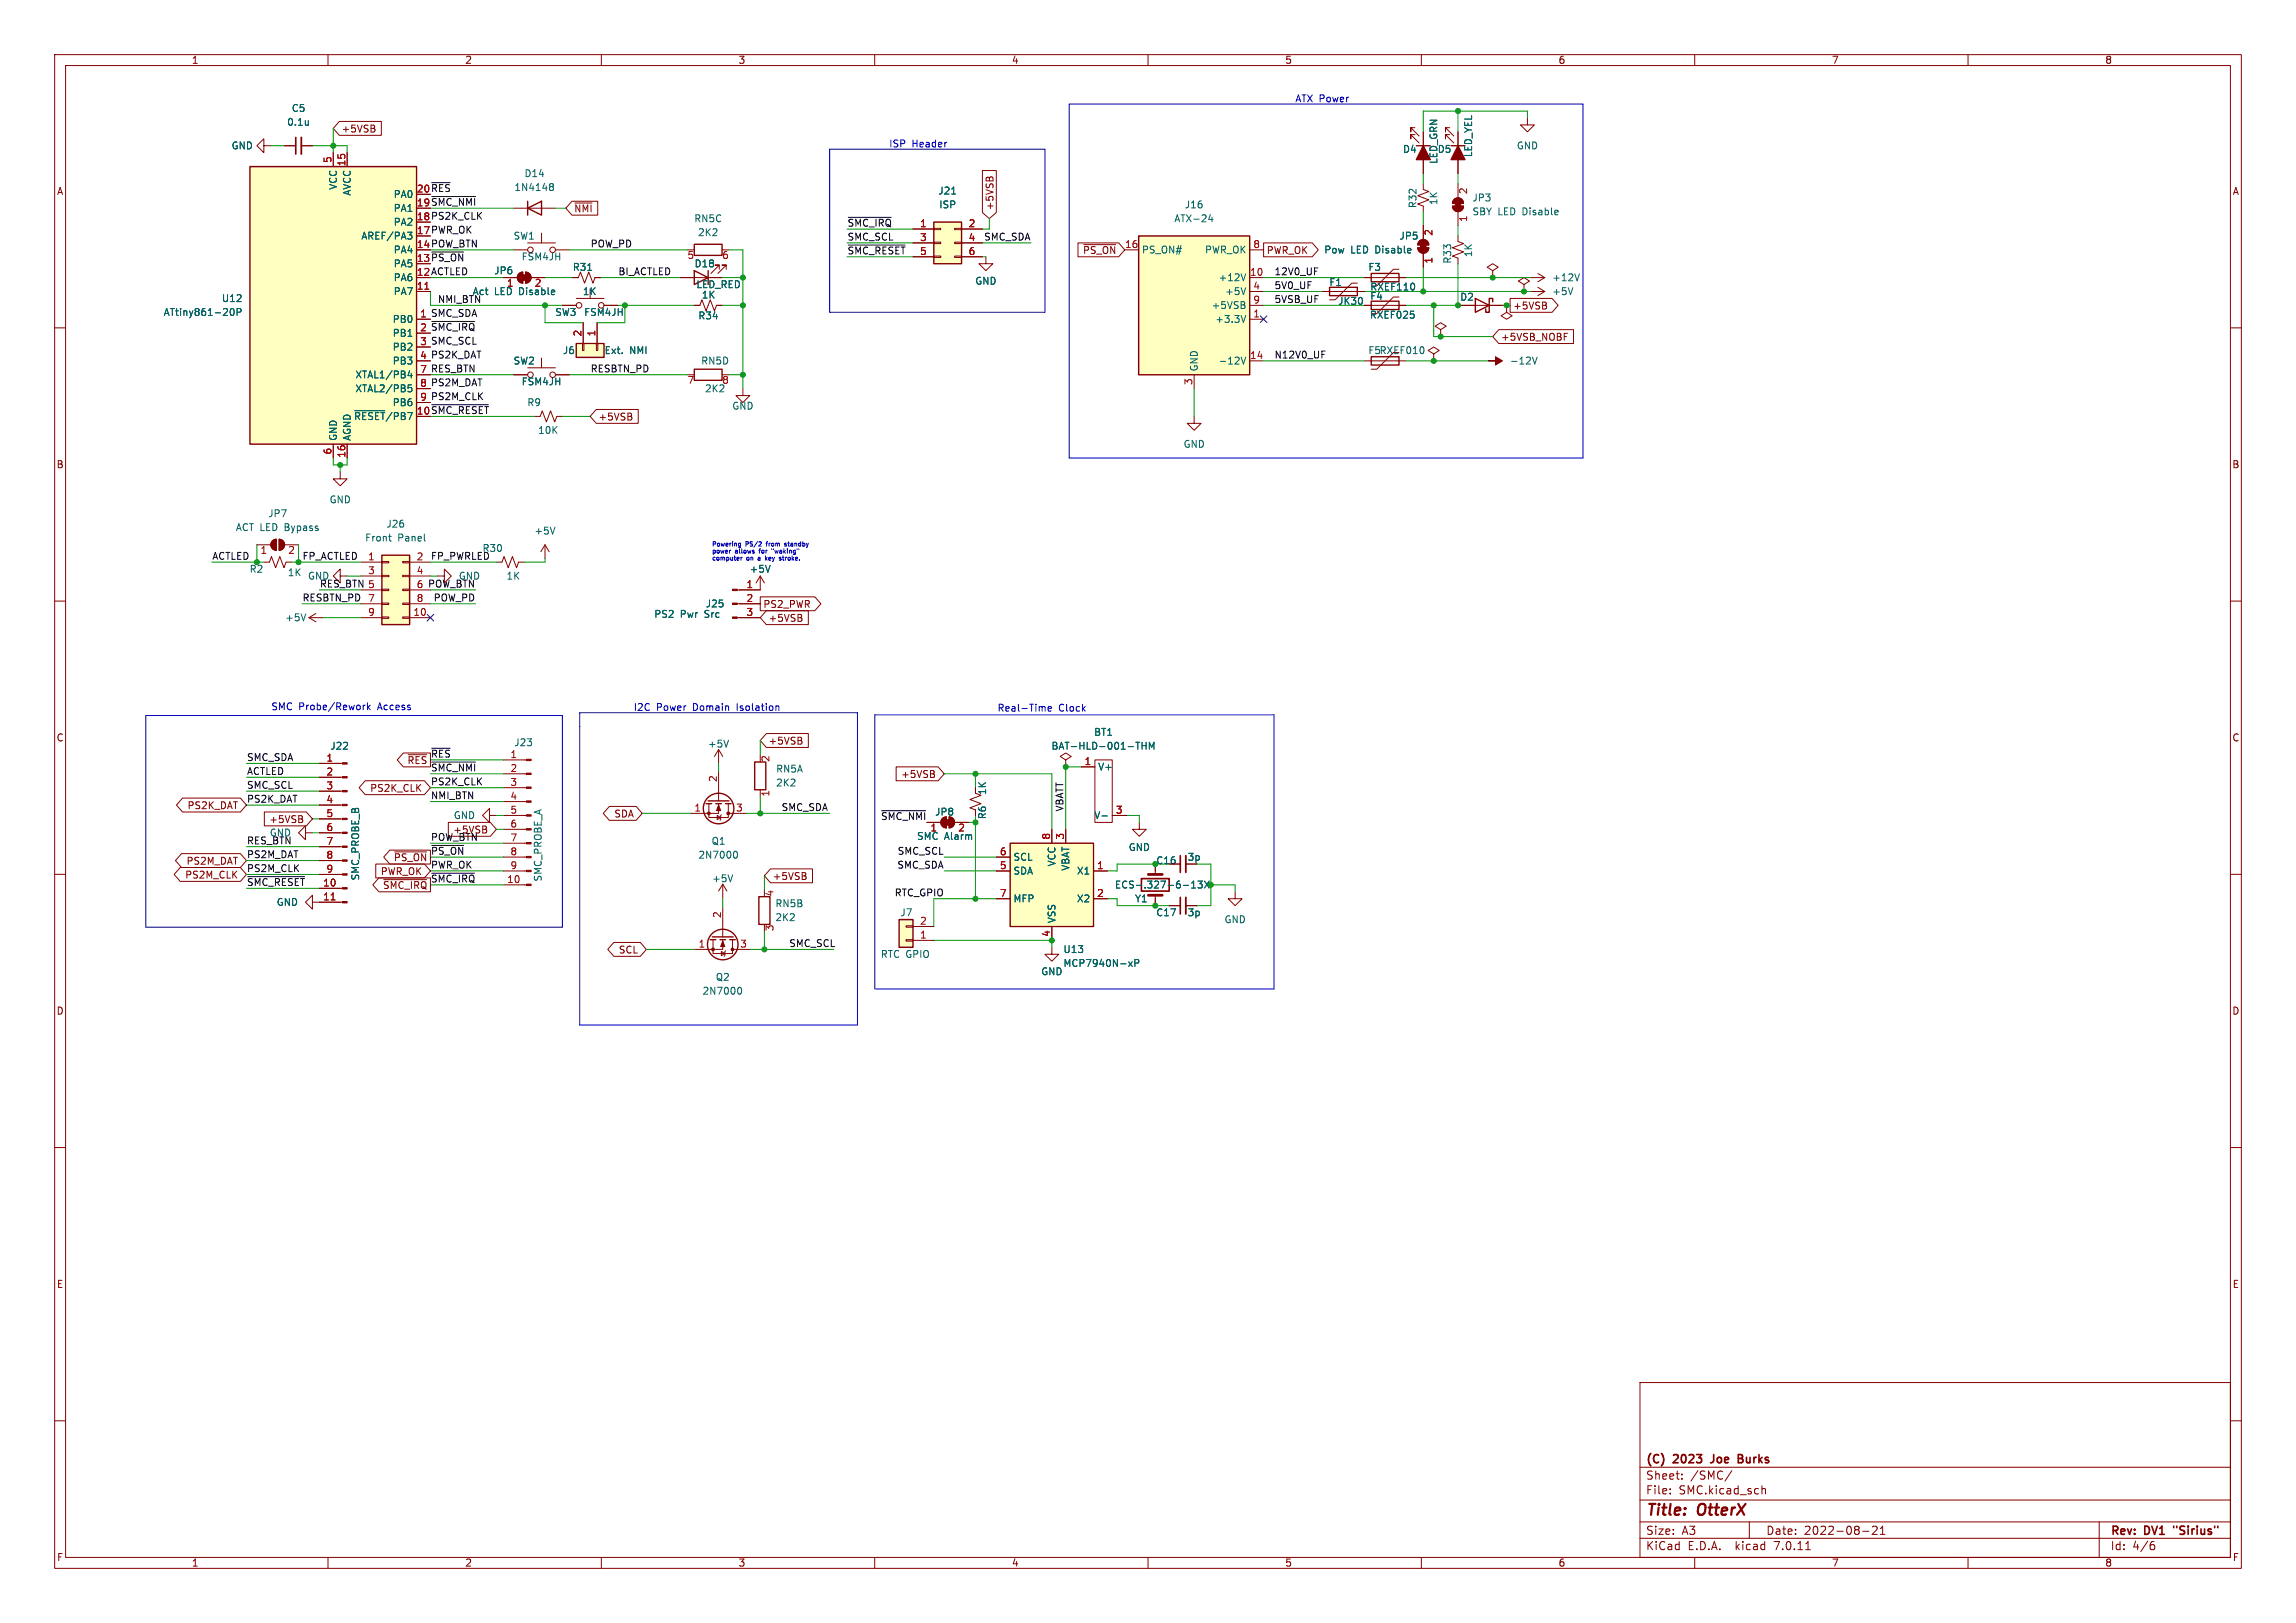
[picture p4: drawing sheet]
<svg xmlns="http://www.w3.org/2000/svg" width="420mm" height="297mm" viewBox="0 0 420 297" stroke-linecap="round" stroke-linejoin="round" font-family="sans-serif">
<defs><g id="words">
<g font-size="2.8" fill="#840000">
<text x="301" y="277.9">Title:</text>
<text x="310.6" y="277.9">OtterX</text>
</g>
<g font-size="2.1" fill="#840000">
<text x="301" y="268.2">(C)</text>
<text x="306.2" y="268.2">2023</text>
<text x="313.7" y="268.2">Joe</text>
<text x="319.2" y="268.2">Burks</text>
<text x="301" y="273.7">File:</text>
<text x="301" y="271">Sheet:</text>
<text x="307.1" y="273.7">SMC.kicad_sch</text>
<text x="309.2" y="271">/SMC/</text>
<text x="301" y="281.1">Size:</text>
<text x="307.6" y="281.1">A3</text>
<text x="323" y="281.1">Date:</text>
<text x="330" y="281.1">2022-08-21</text>
<text x="386" y="281.3">Rev:</text>
<text x="392.4" y="281.3">DV1</text>
<text x="398.3" y="281.3">&quot;Sirius&quot;</text>
<text x="301" y="283.9">KiCad</text>
<text x="308.7" y="283.9">E.D.A.</text>
<text x="317.6" y="283.9">kicad</text>
<text x="324.8" y="283.9">7.0.11</text>
<text x="386" y="283.9">Id:</text>
<text x="390.1" y="283.9">4/6</text>
</g>
<g font-size="1.8" fill="#840000">
<text x="35" y="11.9">1</text>
<text x="85" y="11.9">2</text>
<text x="135" y="11.9">3</text>
<text x="185" y="11.9">4</text>
<text x="235" y="11.9">5</text>
<text x="285" y="11.9">6</text>
<text x="335" y="11.9">7</text>
<text x="385" y="11.9">8</text>
<text x="62.4" y="24.5">+5VSB</text>
<text x="10.3" y="35.9">A</text>
<text x="76.2" y="35.3">20 ~{RES}</text>
<text x="408.3" y="35.9">A</text>
<text x="76.2" y="40.4">18 PS2K_CLK</text>
<text x="76.2" y="37.8">19 ~{SMC_NMI}</text>
<text x="104.9" y="39.1">~{NMI}</text>
<text x="181.9" y="38.6" transform="rotate(-90 181.9 38.6)">+5VSB</text>
<text x="76.2" y="45.5">14 POW_BTN</text>
<text x="76.2" y="42.9">17 PWR_OK</text>
<text x="198" y="46.7">~{PS_ON}</text>
<text x="231.6" y="46.7">PWR_OK</text>
<text x="76.2" y="50.5">12 ACTLED</text>
<text x="76.2" y="48">13 ~{PS_ON}</text>
<text x="276.7" y="56.8">+5VSB</text>
<text x="76.8" y="60.7">2 ~{SMC_IRQ}</text>
<text x="76.8" y="65.8">4 PS2K_DAT</text>
<text x="274.5" y="62.5">+5VSB_NOBF</text>
<text x="76.2" y="75.9">10 ~{SMC_RESET}</text>
<text x="109.4" y="77.2">+5VSB</text>
<text x="10.3" y="85.9">B</text>
<text x="408.2" y="85.9">B</text>
<text x="139.5" y="111.4">PS2_PWR</text>
<text x="140.5" y="114">+5VSB</text>
<text x="10.3" y="135.9">C</text>
<text x="140.5" y="136.5">+5VSB</text>
<text x="408.2" y="135.9">C</text>
<text x="164.7" y="142.6">+5VSB</text>
<text x="34.2" y="148.3">PS2K_DAT</text>
<text x="67.6" y="145.1">PS2K_CLK</text>
<text x="112.3" y="149.8">SDA</text>
<text x="49.2" y="150.8">+5VSB</text>
<text x="33.8" y="161">PS2M_CLK</text>
<text x="34" y="158.4">PS2M_DAT</text>
<text x="69.5" y="160.3">PWR_OK</text>
<text x="141.3" y="161.2">+5VSB</text>
<text x="217.2" y="157.7">3p</text>
<text x="113.1" y="174.7">SCL</text>
<text x="10.3" y="185.9">D</text>
<text x="408.2" y="185.9">D</text>
<text x="10.3" y="235.9">E</text>
<text x="408.3" y="235.9">E</text>
<text x="10.3" y="285.9">F</text>
<text x="35" y="286.9">1</text>
<text x="85" y="286.9">2</text>
<text x="135" y="286.9">3</text>
<text x="185" y="286.9">4</text>
<text x="235" y="286.9">5</text>
<text x="285" y="286.9">6</text>
<text x="335" y="286.9">7</text>
<text x="385" y="286.9">8</text>
<text x="408.3" y="285.9">F</text>
</g>
<g font-size="1.8" fill="#006464">
<text x="52.4" y="23.2">0.1u</text>
<text x="53.3" y="20.7">C5</text>
<text x="42.3" y="27.5">GND</text>
<text x="256.6" y="28.2">D4</text>
<text x="262.9" y="28.2">D5</text>
<text x="269.5" y="28.8" transform="rotate(-90 269.5 28.8)">LED_YEL</text>
<text x="277.4" y="27.5">GND</text>
<text x="61.8" y="34.8" transform="rotate(-90 61.8 34.8)">VCC</text>
<text x="64.4" y="35.9" transform="rotate(-90 64.4 35.9)">AVCC</text>
<text x="94" y="35.2">1N4148</text>
<text x="95.8" y="32.6">D14</text>
<text x="171.6" y="35.8">J21</text>
<text x="263.1" y="30.1" transform="rotate(-90 263.1 30.1)">LED_GRN</text>
<text x="71.9" y="41.5">PA2</text>
<text x="71.9" y="39">PA1</text>
<text x="71.9" y="36.4">PA0</text>
<text x="126.9" y="40.9">RN5C</text>
<text x="171.7" y="38.3">ISP</text>
<text x="214.7" y="40.9">ATX-24</text>
<text x="216.6" y="38.3">J16</text>
<text x="259.3" y="38.2" transform="rotate(-90 259.3 38.2)">R32</text>
<text x="263.1" y="37.6" transform="rotate(-90 263.1 37.6)">1K</text>
<text x="269.3" y="37.1">JP3</text>
<text x="269.3" y="39.6">SBY LED Disable</text>
<text x="66" y="44">AREF/PA3</text>
<text x="71.9" y="46.6">PA4</text>
<text x="93.8" y="44">SW1</text>
<text x="95.3" y="47.9">FSM4JH</text>
<text x="127.6" y="43.4">2K2</text>
<text x="208.8" y="46.6">PS_ON#</text>
<text x="220.3" y="46.6">PWR_OK</text>
<text x="242.1" y="46.6">Pow</text>
<text x="247.1" y="46.6">LED Disable</text>
<text x="255.9" y="44">JP5</text>
<text x="269.5" y="47.1" transform="rotate(-90 269.5 47.1)">1K</text>
<text x="71.9" y="51.7">PA6</text>
<text x="71.9" y="49.1">PA5</text>
<text x="90.3" y="50.4">JP6</text>
<text x="104.7" y="49.8">R31</text>
<text x="127" y="49.1">D18</text>
<text x="127.3" y="52.9">LED_RED</text>
<text x="178.3" y="52.3">GND</text>
<text x="222.8" y="51.7">+12V</text>
<text x="243.1" y="52.6">F1</text>
<text x="250.2" y="49.8">F3</text>
<text x="250.6" y="53.4">RXEF110</text>
<text x="265.7" y="48.4" transform="rotate(-90 265.7 48.4)">R33</text>
<text x="283.9" y="51.7">+12V</text>
<text x="29.8" y="58">ATtiny861-20P</text>
<text x="40.5" y="55.5">U12</text>
<text x="71.7" y="59.3">PB0</text>
<text x="71.9" y="54.2">PA7</text>
<text x="86.4" y="54.2">Act</text>
<text x="90.4" y="54.2">LED Disable</text>
<text x="101.5" y="58">SW3</text>
<text x="106.5" y="54.2">1K</text>
<text x="106.8" y="58">FSM4JH</text>
<text x="127.6" y="58.6">R34</text>
<text x="128.3" y="54.8">1K</text>
<text x="221.5" y="56.7">+5VSB</text>
<text x="222.2" y="59.3">+3.3V</text>
<text x="224" y="54.2">+5V</text>
<text x="244.7" y="56">JK30</text>
<text x="250.5" y="58.5">RXEF025</text>
<text x="250.5" y="55.1">F4</text>
<text x="267" y="55.2">D2</text>
<text x="283.9" y="54.2">+5V</text>
<text x="71.7" y="61.8">PB1</text>
<text x="71.7" y="64.4">PB2</text>
<text x="102.9" y="65">J6</text>
<text x="110.5" y="65">Ext.</text>
<text x="115.2" y="65">NMI</text>
<text x="250.2" y="65">F5RXEF010</text>
<text x="64.9" y="69.4">XTAL1/PB4</text>
<text x="64.9" y="72">XTAL2/PB5</text>
<text x="71.7" y="66.9">PB3</text>
<text x="93.8" y="66.9">SW2</text>
<text x="95.3" y="70.7">FSM4JH</text>
<text x="128.2" y="66.9">RN5D</text>
<text x="128.9" y="72">2K2</text>
<text x="132" y="70.6">8</text>
<text x="219.3" y="68.1" transform="rotate(-90 219.3 68.1)">GND</text>
<text x="222.8" y="66.9">-12V</text>
<text x="276.1" y="66.9">-12V</text>
<text x="64.7" y="77.1">~{RESET}/PB7</text>
<text x="71.7" y="74.5">PB6</text>
<text x="96.4" y="74.5">R9</text>
<text x="133.9" y="75.2">GND</text>
<text x="61.8" y="80.8" transform="rotate(-90 61.8 80.8)">GND</text>
<text x="64.4" y="80.8" transform="rotate(-90 64.4 80.8)">AGND</text>
<text x="98.3" y="79.6">10K</text>
<text x="216.4" y="82.1">GND</text>
<text x="49" y="94.8">JP7</text>
<text x="60.2" y="92.3">GND</text>
<text x="43" y="97.4">ACT LED Bypass</text>
<text x="66.7" y="99.3">Front</text>
<text x="70.6" y="96.7">J26</text>
<text x="72.8" y="99.3">Panel</text>
<text x="97.7" y="98">+5V</text>
<text x="45.6" y="105">R2</text>
<text x="52.6" y="105.6">1K</text>
<text x="92.6" y="106.3">1K</text>
<text x="137" y="105">+5V</text>
<text x="52.1" y="113.9">+5V</text>
<text x="119.6" y="113.3">PS2</text>
<text x="124.4" y="113.3">Pwr</text>
<text x="129" y="113.3">Src</text>
<text x="129" y="111.4">J25</text>
<text x="60.3" y="137.4">J22</text>
<text x="94" y="136.8">J23</text>
<text x="129.4" y="137">+5V</text>
<text x="192.2" y="137.4">BAT-HLD-001-THM</text>
<text x="200" y="134.8">BT1</text>
<text x="141.9" y="141.6">RN5A</text>
<text x="200.8" y="141.2">V+</text>
<text x="141.9" y="144.1">2K2</text>
<text x="171" y="149.5">JP8</text>
<text x="180.6" y="145.6" transform="rotate(-90 180.6 145.6)">1K</text>
<text x="82.9" y="150.1">GND</text>
<text x="130.1" y="154.8">Q1</text>
<text x="167.6" y="153.9">SMC Alarm</text>
<text x="180.6" y="150" transform="rotate(-90 180.6 150)">R6</text>
<text x="200.1" y="150.1">V-</text>
<text x="206.4" y="155.9">GND</text>
<text x="65.9" y="161.2" transform="rotate(-90 65.9 161.2)">SMC_PROBE_B</text>
<text x="99.3" y="161.4" transform="rotate(-90 99.3 161.4)">SMC_PROBE_A</text>
<text x="127.7" y="157.3">2N7000</text>
<text x="130.2" y="161.6">+5V</text>
<text x="185.3" y="160.2">SDA</text>
<text x="185.3" y="157.7">SCL</text>
<text x="193.3" y="158.6" transform="rotate(-90 193.3 158.6)">VCC</text>
<text x="195.8" y="159.4" transform="rotate(-90 195.8 159.4)">VBAT</text>
<text x="196.9" y="160.2">X1</text>
<text x="211.4" y="158.3">C16</text>
<text x="50.5" y="166">GND</text>
<text x="141.7" y="166.2">RN5B</text>
<text x="164.6" y="167.9">J7</text>
<text x="185.3" y="165.3">MFP</text>
<text x="196.9" y="165.3">X2</text>
<text x="203.8" y="162.8">ECS-.327-6-13X</text>
<text x="207.5" y="165.3">Y1</text>
<text x="211.4" y="167.9">C17</text>
<text x="217.2" y="167.9">3p</text>
<text x="141.7" y="168.8">2K2</text>
<text x="193.3" y="169" transform="rotate(-90 193.3 169)">VSS</text>
<text x="223.9" y="169.1">GND</text>
<text x="130.8" y="179.7">Q2</text>
<text x="161" y="175.5">RTC GPIO</text>
<text x="190.4" y="178.7">GND</text>
<text x="194.4" y="174.6">U13</text>
<text x="194.4" y="177.1">MCP7940N-xP</text>
<text x="128.4" y="182.2">2N7000</text>
</g>
<g font-size="1.8" fill="#0000c2">
<text x="236.9" y="18.8">ATX Power</text>
<text x="162.6" y="27.1">ISP</text>
<text x="166.8" y="27.1">Header</text>
<text x="49.5" y="130.1">SMC Probe/Rework</text>
<text x="69.2" y="130.1">Access</text>
<text x="115.8" y="130.2">I2C</text>
<text x="120.1" y="130.2">Power</text>
<text x="126.9" y="130.2">Domain</text>
<text x="135.1" y="130.2">Isolation</text>
<text x="182.4" y="130.3">Real-Time</text>
<text x="193.6" y="130.3">Clock</text>
</g>
<g font-size="1.8" fill="#a90000">
<text x="60.7" y="29.9" transform="rotate(-90 60.7 29.9)">5</text>
<text x="63.2" y="30.5" transform="rotate(-90 63.2 30.5)">15</text>
<text x="76.2" y="35.3">20</text>
<text x="268.7" y="35.6" transform="rotate(-90 268.7 35.6)">2</text>
<text x="76.2" y="40.4">18</text>
<text x="76.2" y="37.8">19</text>
<text x="168.2" y="41.7">1</text>
<text x="177.1" y="41.7">2</text>
<text x="268.7" y="40.7" transform="rotate(-90 268.7 40.7)">1</text>
<text x="76.2" y="45.5">14</text>
<text x="76.2" y="42.9">17</text>
<text x="125.7" y="47.7">5</text>
<text x="132" y="47.7">6</text>
<text x="168.2" y="44.2">3</text>
<text x="168.2" y="46.7">5</text>
<text x="177.1" y="44.2">4</text>
<text x="177.1" y="46.7">6</text>
<text x="205.7" y="45.5">16</text>
<text x="229.2" y="45.5">8</text>
<text x="262.3" y="43.3" transform="rotate(-90 262.3 43.3)">2</text>
<text x="76.2" y="53.1">11</text>
<text x="76.2" y="50.5">12</text>
<text x="76.2" y="48">13</text>
<text x="92.6" y="52.8">1</text>
<text x="97.7" y="52.8">2</text>
<text x="228.6" y="50.5">10</text>
<text x="229.2" y="53.1">4</text>
<text x="262.3" y="48.3" transform="rotate(-90 262.3 48.3)">1</text>
<text x="76.8" y="58.2">1</text>
<text x="229.2" y="58.2">1</text>
<text x="229.2" y="55.6">9</text>
<text x="76.8" y="60.7">2</text>
<text x="76.8" y="63.2">3</text>
<text x="76.8" y="65.8">4</text>
<text x="106.4" y="61.7" transform="rotate(-90 106.4 61.7)">2</text>
<text x="109" y="61.7" transform="rotate(-90 109 61.7)">1</text>
<text x="228.6" y="65.8">14</text>
<text x="76.8" y="68.3">7</text>
<text x="76.8" y="70.9">8</text>
<text x="125.7" y="70.6">7</text>
<text x="218.2" y="70.6" transform="rotate(-90 218.2 70.6)">3</text>
<text x="76.2" y="75.9">10</text>
<text x="76.8" y="73.4">9</text>
<text x="60.7" y="83.3" transform="rotate(-90 60.7 83.3)">6</text>
<text x="63.2" y="83.9" transform="rotate(-90 63.2 83.9)">16</text>
<text x="47.6" y="101.7">1</text>
<text x="52.6" y="101.7">2</text>
<text x="67.2" y="102.6">1</text>
<text x="67.2" y="105.2">3</text>
<text x="76.1" y="102.6">2</text>
<text x="76.1" y="105.2">4</text>
<text x="136.5" y="107.7">1</text>
<text x="67.2" y="110.2">7</text>
<text x="67.2" y="112.8">9</text>
<text x="75.5" y="112.8">10</text>
<text x="76.1" y="110.2">8</text>
<text x="136.5" y="110.2">2</text>
<text x="136.5" y="112.8">3</text>
<text x="59.6" y="139.4">1</text>
<text x="59.6" y="142">2</text>
<text x="93.3" y="138.8">1</text>
<text x="93.3" y="141.4">2</text>
<text x="93.3" y="143.9">3</text>
<text x="131.2" y="143.2" transform="rotate(-90 131.2 143.2)">2</text>
<text x="141" y="139.5" transform="rotate(-90 141 139.5)">2</text>
<text x="198.3" y="140.1">1</text>
<text x="59.6" y="144.5">3</text>
<text x="59.6" y="147.1">4</text>
<text x="59.6" y="149.6">5</text>
<text x="93.3" y="146.4">4</text>
<text x="93.3" y="149">5</text>
<text x="126.9" y="148.6">1</text>
<text x="134.5" y="148.6">3</text>
<text x="141" y="145.9" transform="rotate(-90 141 145.9)">1</text>
<text x="204" y="149">3</text>
<text x="59.6" y="152.1">6</text>
<text x="59.6" y="154.7">7</text>
<text x="93.3" y="151.5">6</text>
<text x="93.3" y="154.1">7</text>
<text x="170.1" y="152.5">1</text>
<text x="175.2" y="152.5">2</text>
<text x="192.2" y="153.7" transform="rotate(-90 192.2 153.7)">8</text>
<text x="194.7" y="153.7" transform="rotate(-90 194.7 153.7)">3</text>
<text x="59.6" y="157.2">8</text>
<text x="59.6" y="159.8">9</text>
<text x="92.7" y="161.7">10</text>
<text x="93.3" y="156.6">8</text>
<text x="93.3" y="159.1">9</text>
<text x="182.8" y="159.1">5</text>
<text x="182.8" y="156.6">6</text>
<text x="200.6" y="159.1">1</text>
<text x="59" y="164.8">11</text>
<text x="59" y="162.3">10</text>
<text x="141.8" y="164.2" transform="rotate(-90 141.8 164.2)">4</text>
<text x="182.8" y="164.2">7</text>
<text x="200.6" y="164.2">2</text>
<text x="127.7" y="173.5">1</text>
<text x="132" y="168.1" transform="rotate(-90 132 168.1)">2</text>
<text x="135.3" y="173.5">3</text>
<text x="141.8" y="170.5" transform="rotate(-90 141.8 170.5)">3</text>
<text x="168.2" y="171.8">1</text>
<text x="168.2" y="169.3">2</text>
<text x="192.2" y="171.5" transform="rotate(-90 192.2 171.5)">4</text>
</g>
<g font-size="1.8" fill="#0f0f0f">
<text x="154.9" y="41.6">~{SMC_IRQ}</text>
<text x="107.9" y="45.4">POW_PD</text>
<text x="154.9" y="46.6">~{SMC_RESET}5</text>
<text x="154.9" y="44.1">SMC_SCL</text>
<text x="179.9" y="44.1">SMC_SDA</text>
<text x="113" y="50.5">BI_ACTLED</text>
<text x="233" y="50.5">12V0_UF</text>
<text x="233" y="53">5V0_UF</text>
<text x="76.8" y="58.2">1 SMC_SDA</text>
<text x="80" y="55.5">NMI_BTN</text>
<text x="233" y="55.5">5VSB_UF</text>
<text x="76.8" y="63.2">3 SMC_SCL</text>
<text x="233" y="65.7">N12V0_UF</text>
<text x="76.8" y="68.3">7 RES_BTN</text>
<text x="76.8" y="70.9">8 PS2M_DAT</text>
<text x="107.9" y="68.2">RESBTN_PD</text>
<text x="76.8" y="73.4">9 PS2M_CLK</text>
<text x="88.2" y="101.2">R30</text>
<text x="38.7" y="102.5">ACTLED</text>
<text x="55.2" y="102.5">FP_ACTLED</text>
<text x="56.2" y="106.3">GND</text>
<text x="58.4" y="107.6">RES_BTN 5</text>
<text x="76.1" y="107.7">6 POW_BTN</text>
<text x="78.7" y="102.5">FP_PWRLED</text>
<text x="83.8" y="106.3">GND</text>
<text x="55.2" y="110.1">RESBTN_PD</text>
<text x="79.2" y="110.1">POW_PD</text>
<text x="45.1" y="139.4">SMC_SDA</text>
<text x="45.1" y="141.9">ACTLED</text>
<text x="74.4" y="140">~{RES}</text>
<text x="78.7" y="143.8">PS2K_CLK</text>
<text x="78.7" y="141.3">~{SMC_NMI}</text>
<text x="78.7" y="138.7">~{RES}</text>
<text x="45.1" y="147">PS2K_DAT</text>
<text x="45.1" y="144.4">SMC_SCL</text>
<text x="78.7" y="146.3">NMI_BTN</text>
<text x="142.9" y="148.5">SMC_SDA</text>
<text x="194.6" y="148.6" transform="rotate(-90 194.6 148.6)">VBATT</text>
<text x="45.1" y="154.6">RES_BTN</text>
<text x="49.3" y="153.3">GND</text>
<text x="78.7" y="154">POW_BTN</text>
<text x="82.8" y="152.7">+5VSB</text>
<text x="161.1" y="150.1">~{SMC_NMI}</text>
<text x="45.1" y="157.1">PS2M_DAT</text>
<text x="45.1" y="159.7">PS2M_CLK</text>
<text x="72" y="157.8">~{PS_ON}</text>
<text x="78.7" y="159">PWR_OK</text>
<text x="78.7" y="161.6">~{SMC_IRQ}</text>
<text x="78.7" y="156.5">~{PS_ON}</text>
<text x="164.1" y="159">SMC_SDA</text>
<text x="164.1" y="156.5">SMC_SCL</text>
<text x="45.1" y="162.2">~{SMC_RESET} 10</text>
<text x="70" y="162.9">~{SMC_IRQ}</text>
<text x="163.6" y="164.1">RTC_GPIO</text>
<text x="144.3" y="173.4">SMC_SCL</text>
</g>
<g font-size="1.1" fill="#0000c2">
<text x="130.2" y="100">Powering</text>
<text x="130.2" y="101.3">power</text>
<text x="134.5" y="101.3">allows</text>
<text x="136.5" y="100">PS/2</text>
<text x="139.2" y="101.3">for</text>
<text x="140.5" y="100">from</text>
<text x="141.8" y="101.3">&quot;waking&quot;</text>
<text x="144.2" y="100">standby</text>
<text x="130.2" y="102.6">computer</text>
<text x="136.6" y="102.6">on</text>
<text x="139" y="102.6">a</text>
<text x="140.6" y="102.6">key</text>
<text x="143.5" y="102.6">stroke.</text>
</g>
</g></defs>
<g fill="none" stroke="#840000" stroke-width=".18">
<path d="M10 10h400v277h-400zM12 12h396v273h-396zM60 10v2M110 10v2M160 10v2M210 10v2M260 10v2M310 10v2M360 10v2M48.3 26.7v-1.3l-1.3 1.3 1.3 1.2v-1.2h1.2M52.1 26.7h2M55.1 26.7h2"/>
<path d="M61 27.9v2.6M62.1 22.2h7.7v2.6h-7.7l-1.1-1.3zM63.5 27.9v2.6M68.5 23.6l.1 .1-.1 .4M68.5 23v.4M94 38.1h7.6M104.6 36.8h4.7v2.6h-4.7l-1.1-1.3zM105.2 37.1h3.1M179.7 31.2h2.5v7.7l-1.2 1.1-1.3-1.1zM180.5 32.5h.4M181 32.5l.2-.1 .4 .1M258.8 23.4h-.7v.7v-.7l1.5 1.5"/>
<path d="M258.8 24.6h-.7v.8v-.8l1.5 1.6M260.3 33.7v1l1.1 .4-2.1 .7 2.1 .8-2.1 .7 1 .4v1M260.3 24.1v7.7M265.2 23.4h-.8v.7v-.7l1.5 1.5M265.2 24.6h-.8v.8v-.8l1.5 1.6M265.7 37.7h2a1.02 1.02 0 0 1-1 1 1.02 1.02 0 0 1-1-1zM265.9 36.6a1.02 1.02 0 0 1 1.2-.3 1.02 1.02 0 0 1 .6 .9h-2zM266.7 24.1v7.7M266.7 33.7v2.5M266.7 38.7v2.6M279.4 21.6v1.3h1.3l-1.3 1.2-1.3-1.2h1.3M10 60h2"/>
<path d="M76.2 53.3h2.5M76.2 58.4h2.5M92.1 50.8h2.5M94 45.7h2.5M94.9 50.1l.7-.3v2a1.02 1.02 0 0 1-.9-.6 1.02 1.02 0 0 1 .2-1.1zM96.1 49.8a1.02 1.02 0 0 1 1.1 1 1.02 1.02 0 0 1-1.1 1zM96.5 44.5h5.1M97.2 50.8h2.5M99.1 42.7v1.8M101.6 45.7h2.5M102.9 55.9h2.5M104.8 50.8h1l.4-1 .7 2 .8-2 .8 2 .3-1h1.1"/>
<path d="M105.4 54.6h5.1M106.7 59.1v3.8M109.2 59.1v3.8M110.5 55.9h2.5M124.5 50.8h7.6M125.7 45.7h1.3M127 55.9h1l.4-1 .8 2 .7-2 .8 2 .4-1h1M131.6 49.3v-.8h-.8h.8l-1.6 1.5M132.1 45.7h1.2M132.8 49.3v-.8h-.7h.7l-1.5 1.5M167 41.9h3.8M167 44.5h3.8"/>
<path d="M167 47h3.8M170.8 46.9h1.3v.2h-1.3zM170.8 44.3h1.3v.3h-1.3zM170.8 41.8h1.3v.2h-1.3zM174.6 46.9h1.3v.2h-1.3zM174.6 44.3h1.3v.3h-1.3zM174.6 41.8h1.3v.2h-1.3zM175.9 41.9h3.8M175.9 44.5h3.8M175.9 47h3.8M180.3 47v1.3h1.3l-1.3 1.2-1.2-1.2h1.2M197.2 44.4h7.4l1.1 1.3-1.1 1.3h-7.4z"/>
<path d="M198.2 44.8h5.9M205.7 45.7h2.6M228.6 55.9h2.5M228.6 50.8h2.5M228.6 53.3h2.5M228.6 45.7h2.5M228.6 58.4h2.5M231.1 44.4h8.9l1.1 1.3-1.1 1.3h-8.9zM241.9 53.3h7.7M248.3 51.8h-1l-3.1 3.1h-1M249.6 55.9h7.6M249.6 50.8h7.6"/>
<path d="M255.9 54.4h-1l-3.1 3h-1M255.9 49.3h-1l-3.1 3h-1M259.3 45.3h2.1a1.02 1.02 0 0 1-1.1 1.1 1.02 1.02 0 0 1-1-1.1zM259.6 44.1a1.01 1.01 0 0 1 1.1-.2 1.01 1.01 0 0 1 .7 .9h-2.1zM260.3 41.3v2.5M260.3 46.4v2.5M266.7 43.2v1l1 .4-2 .7 2 .8-2 .8 1 .3v1.1M267.3 55.9h7.7M273 49.5l1.1-.6-1.1-.6-1 .6 1 .6v1.3M273 50.8h.1M275.6 55.9v1.3l1 .6-1 .6-1-.6 1-.6M275.6 55.9h.1"/>
<path d="M276.2 54.6h7.7l1.1 1.3-1.1 1.3h-7.7zM278.8 52.1l1-.7-1-.6-1.1 .6 1.1 .7v1.2M278.8 53.3h.1M280 50.8h2.6M280 53.3h2.6M281.3 52.6l1.3 .7M281.3 50l1.3 .8M282.6 53.3l-1.3 .8M282.6 50.8l-1.3 .8M282.8 55.9l.1 .2-.1 .4M282.8 55.4v.4M408 60h2"/>
<path d="M76.2 68.6h2.5M76.2 63.5h2.5M76.2 71.1h2.5M76.2 73.7h2.5M94 68.6h2.5M96.5 67.3h5.1M97.8 76.2h1l.4-1 .7 2 .8-2 .8 2 .4-1h1M99.1 65.5v1.8M101.6 68.6h2.5M106.6 62.9h.2v1.2h-.2zM109.1 74.9h7.6v2.6h-7.6l-1.2-1.3zM109.1 62.9h.2v1.2h-.2z"/>
<path d="M115.5 76.3l.1 .1-.1 .4M115.5 75.7v.4M125.7 68.6h1.3M132.1 68.6h1.2M135.9 71.1v1.3h1.3l-1.3 1.3-1.3-1.3h1.3M218.4 76.2v1.3h-1.2l1.2 1.2 1.3-1.2h-1.3M218.4 68.6v2.5M228.6 66h2.5M249.6 66h7.6M255.9 64.5h-1l-3.1 3.1h-1M262.3 64.8l1-.7-1-.6-1.1 .6 1.1 .7v1.2M262.3 66h.1"/>
<path d="M263.5 60.3l1-.6-1-.6-1 .6 1 .6v1.3M263.5 61.6h.1M274.2 60.3h13.6v2.6h-13.6l-1.2-1.3zM286.1 61.6h.5M286.1 61h.6M47 99.7h2.5M49.9 99l.6-.3v2a1.02 1.02 0 0 1-.9-.6 1.02 1.02 0 0 1 .3-1.1zM51.1 98.7a1.02 1.02 0 0 1 1 1 1.02 1.02 0 0 1-1 1zM52.1 99.7h2.5M61 81.3v2.5M62.2 86.4v1.2h1.3l-1.3 1.3-1.2-1.3h1.2M63.5 81.3v2.5"/>
<path d="M99.7 99.7l-.8 1.3M99.7 99.7v2.5M99.7 99.7l.8 1.3M10 110h2M48.3 102.9h1l.4-1 .7 2 .8-2 .7 2 .4-1h1M56.5 113h2.6M56.5 113l1.3 .8M57.8 112.3l-1.3 .7M62.2 105.4v-1.3l-1.2 1.3 1.2 1.3v-1.3h1.3M66 102.9h3.8M66 113h3.8M66 105.4h3.8"/>
<path d="M66 108h3.8M66 110.5h3.8M69.8 112.9h1.3v.3h-1.3zM69.8 110.4h1.3v.2h-1.3zM69.8 107.8h1.3v.3h-1.3zM69.8 105.3h1.3v.2h-1.3zM69.8 102.7h1.3v.3h-1.3zM73.7 112.9h1.2v.3h-1.2zM73.7 110.4h1.2v.2h-1.2zM73.7 107.8h1.2v.3h-1.2zM73.7 105.3h1.2v.2h-1.2zM73.7 102.7h1.2v.3h-1.2z"/>
<path d="M74.9 102.9h3.8M74.9 113h3.8M74.9 105.4h3.8M74.9 108h3.8M74.9 110.5h3.8M80 105.4h1.3v-1.3l1.2 1.3-1.2 1.3v-1.3M90.8 102.9h1l.4-1 .8 2 .7-2 .8 2 .4-1h1M134.8 113h4.3M134.8 110.5h4.3M139.1 109.2h9.9l1.2 1.3-1.2 1.3h-9.9zM139.1 105.4v2.6h-4.3M139.1 105.4l-.8 1.3"/>
<path d="M139.1 105.4l.7 1.3M140.2 111.8h7.7v2.5h-7.7l-1.1-1.3zM146.6 113.1l.1 .2-.1 .3M146.6 112.6v.3M408 110h2M58.4 139.7h4.2M73.8 137.8h4.9v2.5h-4.9l-1.1-1.2zM74.7 138.1h3.3M92.1 139.1h4.2M131.4 137.2l-.7 1.2M131.4 137.2v2.5M131.4 137.2l.8 1.2"/>
<path d="M139.1 138.2v1.2M140.2 134.2h7.7v2.6h-7.7l-1.1-1.3zM146.6 135.6l.1 .2-.1 .3M146.6 135v.4M194.9 139.1l1.1-.7-1.1-.6-1 .6 1 .7v1.2M200.3 139.1h3.2v11.4h-3.2zM10 160h2M33 158.7h11l1.1 1.3-1.1 1.3h-11l-1.1-1.3zM33.2 156.2h10.8l1.1 1.3-1.1 1.3h-10.8l-1.1-1.3zM33.4 146h10.6l1.1 1.3-1.1 1.3h-10.6l-1.1-1.3zM48.4 148.6h7.6l1.1 1.3-1.1 1.2h-7.6zM55.3 149.9l.1 .2-.1 .4"/>
<path d="M55.3 149.4v.3M55.9 152.4v1.3l-1.3-1.3 1.3-1.3v1.3h1.2M58.4 157.5h4.2M58.4 154.9h4.2M58.4 152.4h4.2M58.4 149.9h4.2M58.4 147.3h4.2M58.4 144.8h4.2M58.4 142.2h4.2M66.8 142.9h10.8l1.1 1.2-1.1 1.3h-10.8l-1.1-1.3zM68.7 158.1h8.9l1.1 1.3-1.1 1.3h-8.9zM71.3 155.6h7.4v2.5h-7.4l-1.1-1.3z"/>
<path d="M72.2 155.9h5.8M82 150.5h7.7l1.1 1.3-1.1 1.2h-7.7zM88.9 151.8l.1 .2-.1 .4M88.9 151.3v.3M89.5 149.2v-1.2l-1.2 1.2 1.2 1.3v-1.3h1.3M92.1 159.4h4.2M92.1 156.8h4.2M92.1 154.3h4.2M92.1 151.8h4.2M92.1 149.2h4.2M92.1 146.7h4.2M92.1 144.1h4.2"/>
<path d="M92.1 141.6h4.2M111.5 147.6h4.9l1.1 1.2-1.1 1.3h-4.9l-1.1-1.3zM129.7 147.1v2.5h3.5v-2.5M131.2 149.2l.6 .4-.6 .4zM131.4 147.1v1.7h-5M131.4 141.2v5.4M132 149.1l-.2 .1v.8l-.1 .1M133.2 148.8h3.3M139.1 144.5v1.3M140.9 159h7.7v2.5h-7.7l-1.1-1.2zM147.3 159.8v.4M163.9 140.3h7.7l1.1 1.3-1.1 1.3h-7.7z"/>
<path d="M169.5 150.5h2.6M170.8 141.7l.1 .2-.1 .3M170.8 141.1v.4M172.4 149.8l.7-.3v2a1.02 1.02 0 0 1-.9-.6 1.02 1.02 0 0 1 .2-1.1zM173.6 149.5a1.02 1.02 0 0 1 1 1 1.02 1.02 0 0 1-1 1zM174.6 150.5h2.6M178.4 144.1v1.1l1.1 .3-2.1 .8 2.1 .8-2.1 .7 1 .4v1M182.2 159.4h2.6M182.2 156.8h2.6M192.4 151.8v2.5M194.9 140.3h.1M194.9 151.8v2.5"/>
<path d="M197.7 140.3h2.6M200 159.4h2.6M203.5 149.2h2.5M208.4 150.5v1.3h1.3l-1.3 1.2-1.3-1.2h1.3M211.3 158.1v1.9M213.9 158.1h2M408 160h2M57.1 165.1v1.3l-1.2-1.3 1.2-1.3v1.3h5.5M58.4 160h4.2M58.4 162.6h4.2M69.3 160.7h9.4v2.5h-9.4l-1.1-1.3zM70.2 161h7.8"/>
<path d="M92.1 161.9h4.2M112.3 172.5h4.8l1.1 1.2-1.1 1.3h-4.8l-1.1-1.3zM130.4 172v2.5h3.6v-2.5M132 174.1l.6 .4-.6 .4zM132.2 172v1.7h-5.1M132.2 161.8v2.5M132.2 166.1v5.4M132.2 161.8l-.8 1.3M132.2 161.8l.8 1.3M132.7 174l-.1 .1v.8l-.1 .1M134 173.7h3.3M139.8 162.8v1.3"/>
<path d="M139.8 169.2v1.2M147.3 160.3l.2 .2-.2 .4M165.7 169.4h1.3v.3h-1.3zM165.7 172h1.3v.2h-1.3zM167 172.1h3.8M167 169.5h3.8M182.2 164.5h2.6M192.4 173.4v1.2h1.3l-1.3 1.3-1.3-1.3h1.3M192.4 169.5v2.6M200 164.5h2.6M211.3 163.8v1.9M213.9 165.7h2"/>
<path d="M216.9 165.7h2M225.9 163.2v1.3h1.3l-1.3 1.2-1.2-1.2h1.2M10 210h2M408 210h2M10 260h2M300 253h108v32h-108zM408 260h2M300 278.5h108M300 274.5h108M300 268.5h108M305.5 273.2v.2M305.5 272.5v.1"/>
<path d="M307.7 270.5v.2M307.7 269.8v.1M316.8 269.1l-1.3 1.9M320 278.5v3M322.3 271.9v1.5M322.3 272.5l.2-.1 .4 .1v.9M342.5 279.4l.6-.1 .2 .1 .1 .3-1 1.1h1M343.9 279.7l.5-.4v1.5M384 278.5v6.5M60 285v2M110 285v2M160 285v2"/>
<path d="M210 285v2M260 285v2M300 281.5h108M310 285v2M330.3 283.6h.9M340.7 280.2h1.2M343.9 280.8h.9M360 285v2M393.6 282.7h.3l.3 .2-.1 .5-.5 .2M394 282.1l-.4 .1"/>
<circle cx="97" cy="45.7" r=".51"/>
<circle cx="101.1" cy="45.7" r=".51"/>
<circle cx="105.9" cy="55.9" r=".51"/>
<circle cx="110" cy="55.9" r=".51"/>
<circle cx="97" cy="68.6" r=".51"/>
<circle cx="101.1" cy="68.6" r=".51"/>
</g>
<path d="M54.1 25.1v3.1M215.9 156.6v3M208.8 160.8h5.1v2.3h-5.1zM215.9 164.2v3.1M312.9 267.7h.1M318 266.9h.5M318.5 266.9l.2 .1M318.7 266.3l-.2-.1h-.5v1.5l.7-.1M318.7 266.8l-.2 .1M397.6 279.3v.3" fill="none" stroke="#840000" stroke-width=".3"/>
<g fill="none" stroke="#840000" stroke-width=".25">
<path d="M45.7 30.5h30.5v50.8h-30.5zM96.5 38.1l2.6-1.3v2.6zM96.5 36.8v2.6M259.1 26.7h2.5M265.4 26.7h2.6M127 44.7h5.1v2h-5.1zM127 49.5l2.5 1.3-2.5 1.3zM129.5 49.5v2.6M170.8 40.6h5.1v7.7h-5.1zM208.3 43.2h20.3v25.4h-20.3zM243.2 52.6h5.1v1.5h-5.1zM250.8 55.1h5.1v1.5h-5.1z"/>
<path d="M250.8 50h5.1v1.6h-5.1zM269.9 54.6l2.5 1.3-2.5 1.3zM273 55.2v-.6h-.6v2.6h-.6v-.7M105.4 62.9h5.1v2.5h-5.1zM127 67.6h5.1v2h-5.1zM250.8 65.3h5.1v1.5h-5.1zM69.8 101.6h5.1v12.7h-5.1zM138 139.4h2.1v5.1h-2.1zM129.2 147.1h1M129.5 146.6h3.8M130.9 147.1h1.1M132.7 147.1h1"/>
<path d="M184.8 154.3h15.2v15.2h-15.2zM129.9 172h1M130.3 171.5h3.8M131.7 172h1M133.5 172h1M138.8 164.1h2v5.1h-2zM164.5 168.3h2.5v5.1h-2.5z"/>
<circle cx="131.4" cy="148" r="2.79"/>
<circle cx="132.2" cy="172.8" r="2.79"/>
</g>
<g fill="#840000" stroke="#840000" stroke-width=".18">
<path d="M62.6 165h.9v.2h-.9z"/>
<path d="M62.6 162.4h.9v.3h-.9z"/>
<path d="M62.6 159.9h.9v.2h-.9z"/>
<path d="M62.6 157.4h.9v.2h-.9z"/>
<path d="M62.6 154.8h.9v.3h-.9z"/>
<path d="M62.6 152.3h.9v.2h-.9z"/>
<path d="M62.6 149.7h.9v.3h-.9z"/>
<path d="M62.6 147.2h.9v.2h-.9z"/>
<path d="M62.6 144.7h.9v.2h-.9z"/>
<path d="M62.6 142.1h.9v.3h-.9z"/>
<path d="M62.6 139.6h.9v.2h-.9z"/>
<path d="M266.2 37h1v1h-1z"/>
<path d="M265.7 37.7h2a1.02 1.02 0 0 1-1 1 1.02 1.02 0 0 1-1-1z"/>
<path d="M265.9 36.6a1.02 1.02 0 0 1 1.2-.3 1.02 1.02 0 0 1 .6 .9h-2z"/>
<path d="M96.3 161.8h.9v.3h-.9z"/>
<path d="M96.3 159.3h.9v.2h-.9z"/>
<path d="M96.3 156.7h.9v.3h-.9z"/>
<path d="M96.3 154.2h.9v.2h-.9z"/>
<path d="M96.3 151.6h.9v.3h-.9z"/>
<path d="M96.3 149.1h.9v.3h-.9z"/>
<path d="M96.3 146.6h.9v.2h-.9z"/>
<path d="M96.3 144h.9v.3h-.9z"/>
<path d="M96.3 141.5h.9v.2h-.9z"/>
<path d="M96.3 138.9h.9v.3h-.9z"/>
<path d="M49.9 99l.6-.3v2a1.02 1.02 0 0 1-.9-.6 1.02 1.02 0 0 1 .3-1.1z"/>
<path d="M51.1 98.7a1.02 1.02 0 0 1 1 1 1.02 1.02 0 0 1-1 1z"/>
<path d="M131.4 147.3l.4 1h-.7z"/>
<path d="M272.3 66h1.3v-.7l1.2 .7-1.2 .8v-.8z"/>
<path d="M172.8 150h1.1v1h-1.1z"/>
<path d="M172.4 149.8l.7-.3v2a1.02 1.02 0 0 1-.9-.6 1.02 1.02 0 0 1 .2-1.1z"/>
<path d="M173.6 149.5a1.02 1.02 0 0 1 1 1 1.02 1.02 0 0 1-1 1z"/>
<path d="M134 112.9h.8v.3h-.8z"/>
<path d="M134 110.4h.8v.2h-.8z"/>
<path d="M134 107.8h.8v.3h-.8z"/>
<path d="M132.2 172.2l.4 1h-.8z"/>
<path d="M95.4 50.3h1v1h-1z"/>
<path d="M94.9 50.1l.7-.3v2a1.02 1.02 0 0 1-.9-.6 1.02 1.02 0 0 1 .2-1.1z"/>
<path d="M96.1 49.8a1.02 1.02 0 0 1 1.1 1 1.02 1.02 0 0 1-1.1 1z"/>
<path d="M259.8 44.6h1.1v1h-1.1z"/>
<path d="M259.3 45.3h2.1a1.02 1.02 0 0 1-1.1 1.1 1.02 1.02 0 0 1-1-1.1z"/>
<path d="M259.6 44.1a1.01 1.01 0 0 1 1.1-.2 1.01 1.01 0 0 1 .7 .9h-2.1z"/>
<circle cx="129.7" cy="148.8" r=".25"/>
<circle cx="133.2" cy="148.8" r=".25"/>
<circle cx="130.4" cy="173.7" r=".25"/>
<circle cx="134" cy="173.7" r=".25"/>
</g>
<path d="M77.7 52.9h.7M60.6 164.7h.7" fill="none" stroke="#a90000" stroke-width=".18"/>
<g fill="#ffffc2" stroke="#ffffc2" stroke-width=".18">
<path d="M69.8 101.6h5.1v12.7h-5.1z"/>
<path d="M170.8 40.6h5.1v7.7h-5.1z"/>
<path d="M164.5 168.3h2.5v5.1h-2.5z"/>
<path d="M105.4 62.9h5.1v2.5h-5.1z"/>
<path d="M184.8 154.3h15.2v15.2h-15.2z"/>
<path d="M45.7 30.5h30.5v50.8h-30.5z"/>
<path d="M208.3 43.2h20.3v25.4h-20.3z"/>
</g>
<g fill="none" stroke="#006464" stroke-width=".18">
<path d="M56.4 22.1v.8M56.4 22.8l-.1 .1M100.6 34.1h.2M100.6 33.7l.4-.1 .2 .1v.2l-.2 .2M100.8 34.1h.2M100.8 34.1l-.2 .1M101 34.1l.2 .3v.3l-.2 .2-.4-.1M174.1 35.5h.7M221.4 39.3l-.3 .9h.8M221.7 39.7v.9M42.3 56.5h.1a.68 .68 0 0 1 .4 .6 .68 .68 0 0 1-.4 .6 .84 .84 0 0 1-.1-1.2zM43.4 57.1h.6l.1-.2-.1-.3-.6-.1v1.2"/>
<path d="M74.6 42.5h.7l-.4 .5 .4 .1v.4l-.2 .3h-.4M107.5 49.5h.7M227.6 55.9l.1 .1-.1 .4M227.6 55.3v.4M227.9 57.7l-.5 1.3M227.9 50.1l-.5 1.3M227.9 52.6l-.5 1.3M287.7 52.6l-.4 1.3M288.9 50.1l-.4 1.3M64.9 75.2h5.5M74.7 71l.4-.1 .2 .3-.1 .4h-.5M74.7 70.4h.6"/>
<path d="M74.9 67.8l-.3 .9h.8M75.2 68.3v.9M227 65.3l.4 1.3 .5-1.3M280.3 65.3l.4 1.3 .5-1.3M71.1 98.2h.5M71.3 98.9l.3 .1M77.7 98.9l.1 .1M101.5 96.5l-.4 1.2M55.9 112.3l-.4 1.3M140.9 103.4l-.4 1.3M133.3 135.5l-.5 1.2M207.8 135.8h.7"/>
<path d="M208.9 135.8v1.3M208.9 136.4h.7M209.6 135.8v1.3M210.2 137.1v-1.3l.5 .9 .4-.9v1.3M134.3 155.8h.2a.68 .68 0 0 1 .4 .6 .68 .68 0 0 1-.4 .6h-.2M201.6 149.3h.9M134 160.1l-.4 1.3M206.4 176l.7 .9M207.1 176l-.7 .9M207.6 176.3l.6-.1 .1-.2v-.3l-.7-.1v1.3M216.5 162h.9M218 162.5h.7"/>
<path d="M218 161.6l.3-.4v1.3M219.1 161.2h.8l-.4 .5 .4 .1v.6l-.2 .1-.6-.1M220.3 161.2l.9 1.3M221.2 161.2l-.9 1.3M135.1 180.7h.1a.68 .68 0 0 1 .5 .6 .68 .68 0 0 1-.5 .6h-.1"/>
</g>
<g fill="#840000" stroke="#840000" stroke-width=".25">
<path d="M266.7 26.7l1.3 2.5h-2.6z"/>
<path d="M260.3 26.7l1.3 2.5h-2.5z"/>
</g>
<path d="M210.1 160h2.5M210.1 163.8h2.5" fill="none" stroke="#840000" stroke-width=".51"/>
<path d="M55.1 25.1v3.1M216.9 156.6v3M216.9 164.2v3.1" fill="none" stroke="#840000" stroke-width=".33"/>
<g fill="none" stroke="#0f0f0f" stroke-width=".18">
<path d="M79 36h8M79 33.4h3.3M155.2 39.8h7.8M79 46.1h5.8M79 58.8h7.8M155.2 44.9h10.4M79 74.1h10.4M241.8 64.3h.6M79 139.5h8M79 136.9h3.3M79 159.8h7.8M79 154.7h5.8"/>
<path d="M161.3 148.4h8M45.3 160.4h10.4"/>
</g>
<g fill="none" stroke="#0000c2" stroke-width=".18">
<path d="M195.6 19.1h94v64.7h-94zM151.8 27.3h39.3v29.9h-39.3zM135.1 99.9h.4M135.2 99.4l-.1 .1M135.2 99.4h.3M135.5 99.4l-.1 .8M139.2 99.2v.3l-.4 .4h.5M140.1 99.4h.3M143.5 99.9h.3M143.8 99.4l-.3 .1 .3 .2M133.6 100.7h.1M135.5 102v.5"/>
<path d="M135.8 102l-.3 .1M138.8 100.7h.3M140 101.7v.8M140.1 102.2l.2 .3M140.3 102l-.3 .3M141.2 100.4v.2M141.5 100.4v.2M142.7 102h.1M142.7 102.2l.2 .2-.3 .1M143.1 102h.3M26.7 130.9h76.2v38.8h-76.2zM66.8 129l-.4 .3"/>
<path d="M67.2 128.6v1.3M67.3 129.4l.4 .5M67.7 129l-.5 .5M106 130.4h50.8v57.2h-50.8zM142.1 129.2l.4 .2v.6M191 129.3l.2 .2v.6M191.7 129.7l.6-.1v-.2l-.4-.1-.2 .2 .1 .6h.5M160 181v-50.2h73v50.2h-72.9"/>
</g>
<g fill="none" stroke="#009600" stroke-width=".18">
<path d="M49.5 26.7h2.6M57.1 26.7h6.4v1.2M61 23.5v4.4M78.7 38.1h15.3M101.6 38.1h1.9M260.3 31.8v1.9M260.3 38.7v2.6M266.7 20.3v3.8M266.7 31.8v1.9M279.4 21.6v-1.3h-19.1v3.8M78.7 50.8h13.4M78.7 53.3v2.6h24.2"/>
<path d="M78.7 45.7h15.3M99.7 50.8h5.1M99.7 55.9v3.2h7M104.1 45.7h21.6M109.9 50.8h14.6M113 55.9h14M114.3 55.9v3.2h-5.1M132.1 50.8h3.8M132.1 55.9h3.8M133.3 45.7h2.6v25.4M154.9 44.5h12.1M154.9 41.9h12.1"/>
<path d="M154.9 47h12.1M179.7 44.5h8.9M179.7 47h.6M181 40v1.9h-1.3M231.1 50.8h18.5M231.1 55.9h18.5M231.1 53.3h10.8M249.6 53.3h30.4M257.2 50.8h22.8M257.2 55.9h10.1M260.3 48.9v4.4M262.3 55.9v5.7h10.7"/>
<path d="M266.7 41.3v1.9M266.7 48.3v7.6M275 55.9h1.2M78.7 76.2h19.1M78.7 68.6h15.3M102.9 76.2h5M104.1 68.6h21.6M133.3 68.6h2.6M218.4 71.1v5.1M231.1 66h18.5M257.2 66h15.1M47 99.7v3.2"/>
<path d="M54.6 99.7v3.2M61 83.8v1.3h2.5v-1.3M62.2 85.1v1.3M38.7 102.9h9.6M53.3 102.9h12.7M55.2 110.5h10.8M58.4 108h7.6M59.1 113h6.9M63.5 105.4h2.5M78.7 105.4h1.3M78.7 102.9h12.1M78.7 110.5h8.3"/>
<path d="M78.7 108h8.3M99.7 102.2v.7h-3.8M45.1 139.7h13.3M78.7 139.1h13.4M131.4 139.7v1.5M139.1 135.5v2.7M45.1 157.5h13.3M45.1 147.3h13.3M45.1 154.9h13.3M45.1 142.2h13.3M45.1 144.8h13.3M57.1 149.9h1.3"/>
<path d="M57.1 152.4h1.3M78.7 159.4h13.4M78.7 156.8h13.4M78.7 154.3h13.4M78.7 141.6h13.4M78.7 144.1h13.4M78.7 146.7h13.4M90.8 149.2h1.3M90.8 151.8h1.3M117.5 148.8h8.9M136.5 148.8h15.3M139.1 145.8v3"/>
<path d="M172.7 159.4h9.5M172.7 156.8h9.5M172.7 141.6h19.7v10.2M177.2 150.5h1.2M178.4 141.6v2.5M178.4 149.2v15.3M197.7 140.3h-2.8v11.5M206 149.2h2.4v1.3M211.3 158.1h-7v1.3h-1.7M218.9 158.1h2.6v7.6h-2.6M45.1 160h13.3M45.1 162.6h13.3"/>
<path d="M78.7 161.9h13.4M118.2 173.7h8.9M132.2 164.3v1.8M137.3 173.7h15.2M139.8 160.3v2.5M139.8 170.4v3.3M170.8 172.1h21.6v1.3M182.2 164.5h-11.4v5M202.6 164.5h1.7v1.2h9.6M221.5 161.9h4.4v1.3"/>
</g>
<path d="M230.5 57.8l1.2 1.2M231.7 57.8l-1.2 1.2M78.1 112.4l1.2 1.2M79.3 112.4l-1.2 1.2" fill="none" stroke="#000084" stroke-width=".18"/>
<g fill="#009600" stroke="#009600" stroke-width=".18">
<circle cx="114.3" cy="55.9" r=".46"/>
<circle cx="221.5" cy="161.9" r=".46"/>
<circle cx="211.3" cy="165.7" r=".46"/>
<circle cx="194.9" cy="140.3" r=".46"/>
<circle cx="262.3" cy="66" r=".46"/>
<circle cx="263.5" cy="61.6" r=".46"/>
<circle cx="260.3" cy="53.3" r=".46"/>
<circle cx="275.6" cy="55.9" r=".46"/>
<circle cx="266.7" cy="55.9" r=".46"/>
<circle cx="266.7" cy="20.3" r=".46"/>
<circle cx="278.8" cy="53.3" r=".46"/>
<circle cx="262.3" cy="55.9" r=".46"/>
<circle cx="273" cy="50.8" r=".46"/>
<circle cx="178.4" cy="164.5" r=".46"/>
<circle cx="192.4" cy="172.1" r=".46"/>
<circle cx="211.3" cy="158.1" r=".46"/>
<circle cx="178.4" cy="150.5" r=".46"/>
<circle cx="139.8" cy="173.7" r=".46"/>
<circle cx="61" cy="26.7" r=".46"/>
<circle cx="99.7" cy="55.9" r=".46"/>
<circle cx="135.9" cy="68.6" r=".46"/>
<circle cx="135.9" cy="55.9" r=".46"/>
<circle cx="135.9" cy="50.8" r=".46"/>
<circle cx="139.1" cy="148.8" r=".46"/>
<circle cx="178.4" cy="141.6" r=".46"/>
<circle cx="47" cy="102.9" r=".46"/>
<circle cx="62.2" cy="85.1" r=".46"/>
<circle cx="54.6" cy="102.9" r=".46"/>
</g>
<use href="#words"/>
</svg>
